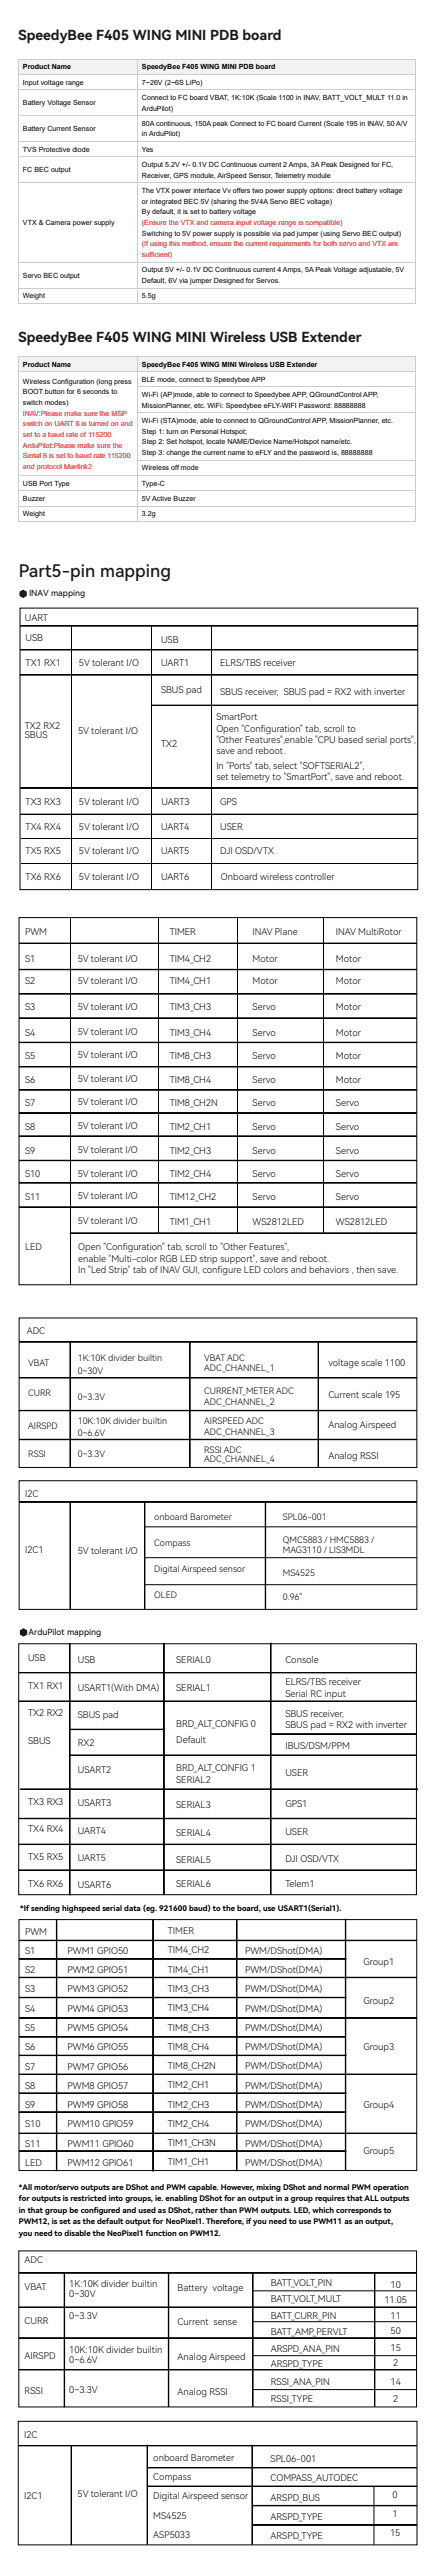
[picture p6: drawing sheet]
<svg xmlns="http://www.w3.org/2000/svg" width="397mm" height="2355mm" viewBox="0 0 397 2355" stroke-linecap="round" stroke-linejoin="round" font-family="sans-serif">
<defs><g id="words">
<g font-size="15.9" fill="#231815">
<text x="17" y="528">Par</text>
<text x="35" y="528">t5-pin mapping</text>
</g>
<g font-size="12.7" fill="#231815">
<text x="17" y="37">SpeedyBee F405 WING MINI PDB board</text>
<text x="17" y="312">SpeedyBee F405 WING MINI Wireless USB Extender</text>
</g>
<g font-size="8.5">
<text x="23" y="568">UART</text>
<text x="23" y="586">USB</text>
<text x="147" y="588">USB</text>
<text x="23" y="609">TX1 RX1</text>
<text x="72" y="609">5V tolerant I/O</text>
<text x="147" y="609">UART1</text>
<text x="201" y="609">ELRS/TBS receiver</text>
<text x="147" y="634">SBUS pad</text>
<text x="201" y="636">SBUS receiver, SBUS pad = RX2 with inver</text>
<text x="358" y="636">ter</text>
<text x="198" y="659">Smar</text>
<text x="214" y="659">tPor</text>
<text x="230" y="659">t</text>
<text x="23" y="666">TX2 RX2</text>
<text x="71" y="671">5V tolerant I/O</text>
<text x="198" y="669">Open &quot;Conf</text>
<text x="239" y="669">iguration&quot; tab, scroll to</text>
<text x="23" y="675">SBUS</text>
<text x="147" y="683">TX2</text>
<text x="198" y="679">&quot;Other Features&quot;,enable &quot;CPU based serial por</text>
<text x="367" y="679">ts&quot;,</text>
<text x="198" y="689">save and reboot.</text>
<text x="198" y="703">In &quot;Por</text>
<text x="219" y="703">ts&quot; tab, select &quot;SOFTSERIAL2&quot;,</text>
<text x="198" y="713">set telemetr</text>
<text x="240" y="713">y to &quot;Smar</text>
<text x="278" y="713">tPor</text>
<text x="294" y="713">t&quot;, save and reboot.</text>
<text x="23" y="736">TX3 RX3</text>
<text x="72" y="736">5V tolerant I/O</text>
<text x="148" y="736">UART3</text>
<text x="201" y="736">GPS</text>
<text x="23" y="759">TX4 RX4</text>
<text x="72" y="759">5V tolerant I/O</text>
<text x="147" y="759">UART4</text>
<text x="201" y="759">USER</text>
<text x="23" y="781">TX5 RX5</text>
<text x="72" y="781">5V tolerant I/O</text>
<text x="147" y="781">UART5</text>
<text x="201" y="781">DJI OSD/VTX</text>
<text x="23" y="805">TX6 RX6</text>
<text x="72" y="805">5V tolerant I/O</text>
<text x="147" y="805">UART6</text>
<text x="202" y="805">Onboard wireless controller</text>
<text x="23" y="855">PWM</text>
<text x="155" y="855">TIMER</text>
<text x="231" y="855">INAV Plane</text>
<text x="307" y="855">INAV MultiRotor</text>
<text x="23" y="880">S1</text>
<text x="71" y="879">5V tolerant I/O</text>
<text x="155" y="880">TIM4_CH2</text>
<text x="231" y="880">Motor</text>
<text x="307" y="880">Motor</text>
<text x="71" y="900">5V tolerant I/O</text>
<text x="23" y="900">S2</text>
<text x="155" y="900">TIM4_CH1</text>
<text x="231" y="900">Motor</text>
<text x="307" y="900">Motor</text>
<text x="23" y="924">S3</text>
<text x="71" y="923">5V tolerant I/O</text>
<text x="155" y="924">TIM3_CH3</text>
<text x="231" y="924">Ser</text>
<text x="240" y="924">vo</text>
<text x="307" y="924">Motor</text>
<text x="23" y="947">S4</text>
<text x="71" y="946">5V tolerant I/O</text>
<text x="155" y="947">TIM3_CH4</text>
<text x="231" y="947">Ser</text>
<text x="240" y="947">vo</text>
<text x="307" y="947">Motor</text>
<text x="23" y="968">S5</text>
<text x="71" y="968">5V tolerant I/O</text>
<text x="155" y="968">TIM8_CH3</text>
<text x="231" y="968">Ser</text>
<text x="240" y="968">vo</text>
<text x="307" y="968">Motor</text>
<text x="71" y="990">5V tolerant I/O</text>
<text x="23" y="990">S6</text>
<text x="155" y="990">TIM8_CH4</text>
<text x="231" y="990">Ser</text>
<text x="240" y="990">vo</text>
<text x="307" y="990">Motor</text>
<text x="23" y="1011">S7</text>
<text x="71" y="1010">5V tolerant I/O</text>
<text x="155" y="1011">TIM8_CH2N</text>
<text x="231" y="1011">Ser</text>
<text x="240" y="1011">vo</text>
<text x="307" y="1011">Ser</text>
<text x="316" y="1011">vo</text>
<text x="23" y="1033">S8</text>
<text x="71" y="1033">5V tolerant I/O</text>
<text x="155" y="1033">TIM2_CH1</text>
<text x="231" y="1033">Ser</text>
<text x="240" y="1033">vo</text>
<text x="307" y="1033">Ser</text>
<text x="316" y="1033">vo</text>
<text x="23" y="1055">S9</text>
<text x="71" y="1055">5V tolerant I/O</text>
<text x="155" y="1055">TIM2_CH3</text>
<text x="231" y="1055">Ser</text>
<text x="240" y="1055">vo</text>
<text x="307" y="1055">Ser</text>
<text x="316" y="1055">vo</text>
<text x="23" y="1077">S10</text>
<text x="71" y="1076">5V tolerant I/O</text>
<text x="155" y="1077">TIM2_CH4</text>
<text x="231" y="1077">Ser</text>
<text x="240" y="1077">vo</text>
<text x="307" y="1077">Ser</text>
<text x="316" y="1077">vo</text>
<text x="23" y="1097">S11</text>
<text x="71" y="1096">5V tolerant I/O</text>
<text x="155" y="1097">TIM12_CH2</text>
<text x="231" y="1097">Ser</text>
<text x="240" y="1097">vo</text>
<text x="307" y="1097">Ser</text>
<text x="316" y="1097">vo</text>
<text x="71" y="1119">5V tolerant I/O</text>
<text x="155" y="1120">TIM1_CH1</text>
<text x="231" y="1120">WS2812LED</text>
<text x="307" y="1120">WS2812LED</text>
<text x="23" y="1144">LED</text>
<text x="72" y="1144">Open &quot;Conf</text>
<text x="112" y="1144">iguration&quot; tab, scroll to &quot;Other Features&quot;,</text>
<text x="72" y="1154">enable &quot;Multi-color RGB LED strip suppor</text>
<text x="225" y="1154">t&quot;, save and reboot.</text>
<text x="72" y="1164">In &quot;Led Strip&quot; tab of INAV GUI, conf</text>
<text x="199" y="1164">igure LED colors and behaviors , then save.</text>
<text x="24" y="1220">ADC</text>
<text x="300" y="1249">voltage scale 1100</text>
<text x="300" y="1279">Current scale 195</text>
<text x="300" y="1306">Analog Airspeed</text>
<text x="300" y="1334">Analog RSSI</text>
<text x="23" y="1369">I2C</text>
<text x="23" y="1420">I2C1</text>
<text x="71" y="1421">5V tolerant I/O</text>
<text x="26" y="1519">USB</text>
<text x="71" y="1521">USB</text>
<text x="161" y="1521">SERIAL0</text>
<text x="261" y="1521">Console</text>
<text x="261" y="1541">ELRS/TBS receiver</text>
<text x="26" y="1544">TX1 RX1</text>
<text x="71" y="1546">USART1(With DMA)</text>
<text x="161" y="1546">SERIAL1</text>
<text x="261" y="1552">Serial RC input</text>
<text x="26" y="1570">TX2 RX2</text>
<text x="71" y="1571">SBUS pad</text>
<text x="261" y="1570">SBUS receiver,</text>
<text x="161" y="1579">BRD_ALT_CONFIG 0</text>
<text x="261" y="1581">SBUS pad = RX2 with inver</text>
<text x="359" y="1581">ter</text>
<text x="26" y="1595">SBUS</text>
<text x="161" y="1594">Default</text>
<text x="71" y="1597">RX2</text>
<text x="261" y="1600">IBUS/DSM/PPM</text>
<text x="161" y="1620">BRD_ALT_CONFIG 1</text>
<text x="71" y="1622">USART2</text>
<text x="261" y="1625">USER</text>
<text x="161" y="1631">SERIAL2</text>
<text x="26" y="1651">TX3 RX3</text>
<text x="71" y="1652">USART3</text>
<text x="161" y="1654">SERIAL3</text>
<text x="261" y="1653">GPS1</text>
<text x="26" y="1676">TX4 RX4</text>
<text x="71" y="1677">UART4</text>
<text x="161" y="1679">SERIAL4</text>
<text x="261" y="1678">USER</text>
<text x="26" y="1701">TX5 RX5</text>
<text x="71" y="1702">UART5</text>
<text x="161" y="1704">SERIAL5</text>
<text x="261" y="1703">DJI OSD/VTX</text>
<text x="26" y="1726">TX6 RX6</text>
<text x="71" y="1727">USART6</text>
<text x="161" y="1726">SERIAL6</text>
<text x="261" y="1726">Telem1</text>
<text x="23" y="1769">PWM</text>
<text x="154" y="1769">TIMER</text>
<text x="23" y="1787">S1</text>
<text x="62" y="1787">PWM1 GPIO50</text>
<text x="154" y="1786">TIM4_CH2</text>
<text x="224" y="1787">PWM/DShot(DMA)</text>
<text x="332" y="1797">Group1</text>
<text x="23" y="1804">S2</text>
<text x="62" y="1804">PWM2 GPIO51</text>
<text x="154" y="1804">TIM4_CH1</text>
<text x="224" y="1804">PWM/DShot(DMA)</text>
<text x="23" y="1822">S3</text>
<text x="62" y="1822">PWM3 GPIO52</text>
<text x="154" y="1822">TIM3_CH3</text>
<text x="224" y="1822">PWM/DShot(DMA)</text>
<text x="332" y="1833">Group2</text>
<text x="23" y="1840">S4</text>
<text x="62" y="1840">PWM4 GPIO53</text>
<text x="154" y="1839">TIM3_CH4</text>
<text x="224" y="1840">PWM/DShot(DMA)</text>
<text x="23" y="1857">S5</text>
<text x="62" y="1857">PWM5 GPIO54</text>
<text x="154" y="1857">TIM8_CH3</text>
<text x="224" y="1857">PWM/DShot(DMA)</text>
<text x="23" y="1875">S6</text>
<text x="62" y="1875">PWM6 GPIO55</text>
<text x="154" y="1875">TIM8_CH4</text>
<text x="224" y="1875">PWM/DShot(DMA)</text>
<text x="332" y="1875">Group3</text>
<text x="23" y="1893">S7</text>
<text x="62" y="1893">PWM7 GPIO56</text>
<text x="154" y="1892">TIM8_CH2N</text>
<text x="224" y="1893">PWM/DShot(DMA)</text>
<text x="23" y="1910">S8</text>
<text x="62" y="1910">PWM8 GPIO57</text>
<text x="154" y="1910">TIM2_CH1</text>
<text x="224" y="1910">PWM/DShot(DMA)</text>
<text x="23" y="1928">S9</text>
<text x="62" y="1928">PWM9 GPIO58</text>
<text x="154" y="1927">TIM2_CH3</text>
<text x="224" y="1928">PWM/DShot(DMA)</text>
<text x="332" y="1928">Group4</text>
<text x="23" y="1946">S10</text>
<text x="62" y="1946">PWM10 GPIO59</text>
<text x="154" y="1945">TIM2_CH4</text>
<text x="224" y="1945">PWM/DShot(DMA)</text>
<text x="23" y="1963">S11</text>
<text x="62" y="1963">PWM11 GPIO60</text>
<text x="154" y="1963">TIM1_CH3N</text>
<text x="224" y="1963">PWM/DShot(DMA)</text>
<text x="332" y="1970">Group5</text>
<text x="23" y="1981">LED</text>
<text x="62" y="1981">PWM12 GPIO61</text>
<text x="154" y="1980">TIM1_CH1</text>
<text x="224" y="1981">PWM/DShot(DMA)</text>
<text x="23" y="2070">ADC</text>
<text x="23" y="2094">VBAT</text>
<text x="63" y="2092">1K:10K divider builtin</text>
<text x="248" y="2091">BATT_VOLT_PIN</text>
<text x="357" y="2092">10</text>
<text x="162" y="2095">Batter</text>
<text x="183" y="2095">y voltage</text>
<text x="63" y="2101">0~30V</text>
<text x="248" y="2105">BATT_VOLT_MULT</text>
<text x="352" y="2107">11.05</text>
<text x="63" y="2121">0~3.3V</text>
<text x="248" y="2121">BATT_CURR_PIN</text>
<text x="357" y="2121">11</text>
<text x="23" y="2126">CURR</text>
<text x="162" y="2127">Current sense</text>
<text x="248" y="2135">BATT_AMP_PERVLT</text>
<text x="357" y="2135">50</text>
<text x="63" y="2152">10K:10K divider builtin</text>
<text x="248" y="2151">ARSPD_ANA_PIN</text>
<text x="357" y="2150">15</text>
<text x="23" y="2157">AIRSPD</text>
<text x="162" y="2158">Analog Airspeed</text>
<text x="63" y="2161">0~6.6V</text>
<text x="248" y="2165">ARSPD_TYPE</text>
<text x="360" y="2164">2</text>
<text x="248" y="2181">RSSI_ANA_PIN</text>
<text x="357" y="2181">14</text>
<text x="23" y="2189">RSSI</text>
<text x="63" y="2188">0~3.3V</text>
<text x="162" y="2190">Analog RSSI</text>
<text x="248" y="2197">RSSI_TYPE</text>
<text x="360" y="2197">2</text>
<text x="22" y="2230">I2C</text>
<text x="140" y="2251">onboard Barometer</text>
<text x="247" y="2252">SPL06-001</text>
<text x="140" y="2268">Compass</text>
<text x="247" y="2269">COMPASS_AUTODEC</text>
<text x="22" y="2285">I2C1</text>
<text x="71" y="2283">5V tolerant I/O</text>
<text x="140" y="2286">Digital Airspeed sensor</text>
<text x="359" y="2284">0</text>
<text x="247" y="2287">ARSPD_BUS</text>
<text x="140" y="2303">MS4525</text>
<text x="359" y="2302">1</text>
<text x="247" y="2304">ARSPD_TYPE</text>
<text x="140" y="2321">ASP5033</text>
<text x="357" y="2320">15</text>
<text x="247" y="2322">ARSPD_TYPE</text>
</g>
<g font-size="8.1">
<text x="71" y="1244">1K:10K divider builtin</text>
<text x="187" y="1245">VBAT ADC</text>
<text x="26" y="1249">VBAT</text>
<text x="187" y="1254">ADC_CHANNEL_1</text>
<text x="71" y="1256">0~30V</text>
<text x="26" y="1277">CURR</text>
<text x="187" y="1275">CURRENT_METER ADC</text>
<text x="71" y="1280">0~3.3V</text>
<text x="187" y="1285">ADC_CHANNEL_2</text>
<text x="26" y="1307">AIRSPD</text>
<text x="71" y="1302">10K:10K divider builtin</text>
<text x="187" y="1302">AIRSPEED ADC</text>
<text x="71" y="1313">0~6.6V</text>
<text x="187" y="1312">ADC_CHANNEL_3</text>
<text x="187" y="1329">RSSI ADC</text>
<text x="26" y="1332">RSSI</text>
<text x="71" y="1333">0~3.3V</text>
<text x="187" y="1337">ADC_CHANNEL_4</text>
<text x="141" y="1390">onboard Barometer</text>
<text x="259" y="1390">SPL06-001</text>
<text x="141" y="1414">Compass</text>
<text x="259" y="1411">QMC5883 / HMC5883 /</text>
<text x="259" y="1420">MAG3110 / LIS3MDL</text>
<text x="141" y="1438">Digital Airspeed sensor</text>
<text x="259" y="1441">MS4525</text>
<text x="141" y="1462">OLED</text>
<text x="259" y="1463">0.96″</text>
</g>
<g font-size="7.8" fill="#040000">
<text x="27" y="545">INAV mapping</text>
<text x="26" y="1495">ArduPilot mapping</text>
</g>
<g font-size="7.1">
<text x="19" y="1748">*If sending highspeed serial data (eg. 921600 baud) to the board, use USART1(Serial1).</text>
<text x="17" y="2002">*All motor/ser</text>
<text x="61" y="2002">vo outputs are DShot and PWM capable. However, mixing DShot and normal PWM operation</text>
<text x="17" y="2013">for outputs is restricted into groups, ie. enabling DShot for an output in a group requires that ALL outputs</text>
<text x="17" y="2024">in that group be conf</text>
<text x="86" y="2024">igured and used as DShot, rather than PWM outputs. LED, which corresponds to</text>
<text x="17" y="2034">PWM12, is set as the default output for NeoPixel1. Therefore, if you need to use PWM11 as an output,</text>
<text x="17" y="2045">you need to disable the NeoPixel1 function on PWM12.</text>
</g>
<g font-size="6.5">
<text x="21" y="63">Product Name</text>
<text x="130" y="63">SpeedyBee F405 WING MINI PDB board</text>
<text x="21" y="77">Input voltage range</text>
<text x="130" y="77">7~26V (2~6S LiPo)</text>
<text x="130" y="91">Connect to FC board VBAT, 1K:10K (Scale 1100 in INAV, BATT_VOLT_MULT 11.0 in</text>
<text x="21" y="96">Battery Voltage Sensor</text>
<text x="130" y="101">ArduPilot)</text>
<text x="21" y="120">Battery Current Sensor</text>
<text x="130" y="115">80A continuous, 150A peak Connect to FC board Current (Scale 195 in INAV, 50 A/V</text>
<text x="130" y="125">in ArduPilot)</text>
<text x="21" y="139">TVS Protective diode</text>
<text x="130" y="139">Yes</text>
<text x="130" y="153">Output 5.2V +/- 0.1V DC Continuous current 2 Amps, 3A Peak Designed for FC,</text>
<text x="21" y="158">FC BEC output</text>
<text x="130" y="163">Receiver, GPS module, AirSpeed Sensor, Telemetry module</text>
<text x="130" y="177">The VTX power interface Vv offers two power supply options: direct battery voltage</text>
<text x="130" y="186">or integrated BEC 5V (sharing the 5V4A Servo BEC voltage)</text>
<text x="130" y="196">By default, it is set to battery voltage</text>
<text x="21" y="206">VTX &amp; Camera power supply</text>
<text x="130" y="216">Switching to 5V power supply is possible via pad jumper (using Servo BEC output)</text>
<text x="130" y="249">Output 5V +/- 0.1V DC Continuous current 4 Amps, 5A Peak Voltage adjustable, 5V</text>
<text x="21" y="254">Servo BEC output</text>
<text x="130" y="259">Default, 6V via jumper Designed for Servos.</text>
<text x="21" y="273">Weight</text>
<text x="130" y="273">5.5g</text>
<text x="21" y="335">Product Name</text>
<text x="130" y="335">SpeedyBee F405 WING MINI Wireless USB Extender</text>
<text x="21" y="351">Wireless Configuration (long press</text>
<text x="130" y="349">BLE mode, connect to Speedybee APP</text>
<text x="21" y="361">BOOT button for 6 seconds to</text>
<text x="130" y="363">Wi-Fi (AP)mode, able to connect to Speedybee APP, QGroundControl APP,</text>
<text x="21" y="370">switch modes)</text>
<text x="130" y="373">MissionPlanner, etc. WiFi: Speedybee eFLY-WIFI Password: 88888888</text>
<text x="130" y="387">Wi-Fi (STA)mode, able to connect to QGroundControl APP, MissionPlanner, etc.</text>
<text x="130" y="397">Step 1: turn on Personal Hotspot;</text>
<text x="130" y="406">Step 2: Set hotspot, locate NAME/Device Name/Hotspot name/etc.</text>
<text x="130" y="416">Step 3: change the current name to eFLY and the password is, 88888888</text>
<text x="130" y="430">Wireless off mode</text>
<text x="21" y="444">USB Port Type</text>
<text x="130" y="444">Type-C</text>
<text x="21" y="458">Buzzer</text>
<text x="130" y="458">5V Active Buzzer</text>
<text x="21" y="472">Weight</text>
<text x="130" y="472">3.2g</text>
</g>
<g font-size="6.5" fill="#f00">
<text x="130" y="206">(Ensure the VTX and camera input voltage range is compatible)</text>
<text x="130" y="225">(If using this method, ensure the current requirements for both servo and VTX are</text>
<text x="130" y="235">sufficient)</text>
<text x="21" y="380">INAV:Please make sure the MSP</text>
<text x="21" y="390">switch on UART 6 is turned on and</text>
<text x="21" y="400">set to a baud rate of 115200</text>
<text x="21" y="409">ArduPilot:Please make sure the</text>
<text x="21" y="419">Serial 6 is set to baud rate 115200</text>
<text x="21" y="429">and protocol Mavlink2</text>
</g>
</g></defs>
<g fill="#f2f2f2">
<path d="M17 54h109v14h-109z"/>
<path d="M126 54h254v14h-254z"/>
</g>
<g fill="none" stroke="#ccc" stroke-width=".91">
<path d="M17 54h363M17 54v224M126 54v224M380 54v224M17 68h363M17 82h363M17 106h363M17 130h363M17 144h363M17 167h363M17 240h363M17 264h363"/>
<path d="M17 278h363"/>
</g>
<g fill="#f2f2f2">
<path d="M17 326h109v14h-109z"/>
<path d="M126 326h254v14h-254z"/>
</g>
<path d="M17 326h363M17 340h363M17 326v151M126 326v151M380 326v151M126 354h254M126 378h254M17 435h363M126 421h254M17 449h363M17 463h363M17 477h363" fill="none" stroke="#ccc" stroke-width=".91"/>
<path d="M19 572l363 1zM19 594h363zM18 617h364zM138 645h244zM19 720l363 1z" fill="none" stroke="#000" stroke-width=".91"/>
<path d="M18 541l3-2 4 2v4l-4 2-3-2z" fill="#231815"/>
<g fill="none" stroke="#000" stroke-width=".91">
<path d="M18 556h364v258h-364zM17 839h364v336h-364zM64 840v335M145 839v288M218 839v288M296 839v288M18 862l363 1zM18 886l363 1zM18 909h363zM18 931h363zM18 953l363 1zM18 975l363 1z"/>
<path d="M18 997h363zM18 1018h363zM18 1039h363zM18 1061h363zM18 1082h363zM18 1104h363zM64 1128h317zM17 1205h364v137h-364zM18 1227h363zM64 1227v115zM173 1227l1 115zM291 1227v115z"/>
<path d="M18 1260h363zM17 1290h363zM18 1316l363 1zM17 1354h364v118h-364zM18 1373l363 1zM64 1374v97zM132 1374l1 97zM243 1374v98zM132 1396h249zM132 1425h249zM132 1449h249z"/>
</g>
<path d="M18 1491l4-2 3 2v4l-3 2-4-2z" fill="#231815"/>
<g fill="none" stroke="#000" stroke-width=".91">
<path d="M65 572v242M138 572v242M193 572v242M19 745h363zM19 767h363M19 790h363M17 1503h364v230h-364zM64 1503v230zM150 1503v230zM247 1503l1 229zM17 1530h363zM17 1556h363z"/>
<path d="M64 1581l85 1zM248 1586h133zM64 1605h316zM19 1636h363zM17 1663h363zM17 1687h363zM17 1710l363 1zM17 1756h364v229h-364zM52 1755v230zM140 1756v229zM216 1756l1 229zM316 1755v230z"/>
<path d="M18 1774l363 1zM18 1791l298 1zM18 1808l363 1zM18 1827h298zM18 1845l363 1zM18 1863h298zM18 1880h298zM18 1897h363zM18 1914h298zM18 1931l298 1zM18 1951h363zM18 1967h298z"/>
<path d="M17 2058h364v143h-364zM18 2078l363 1zM59 2079v122zM154 2079v122zM231 2079v122zM342 2078l1 123zM231 2095h150zM18 2110h363zM18 2138h363zM231 2123h150zM231 2154h150zM18 2167h363z"/>
<path d="M231 2185h150zM17 2214h364v113h-364zM17 2236l364 1zM65 2236v91zM135 2236v91zM230 2236l1 91zM135 2257h246zM135 2274h246zM342 2274v53zM231 2291l150 1zM231 2309h150z"/>
</g>
<use href="#words"/>
</svg>
